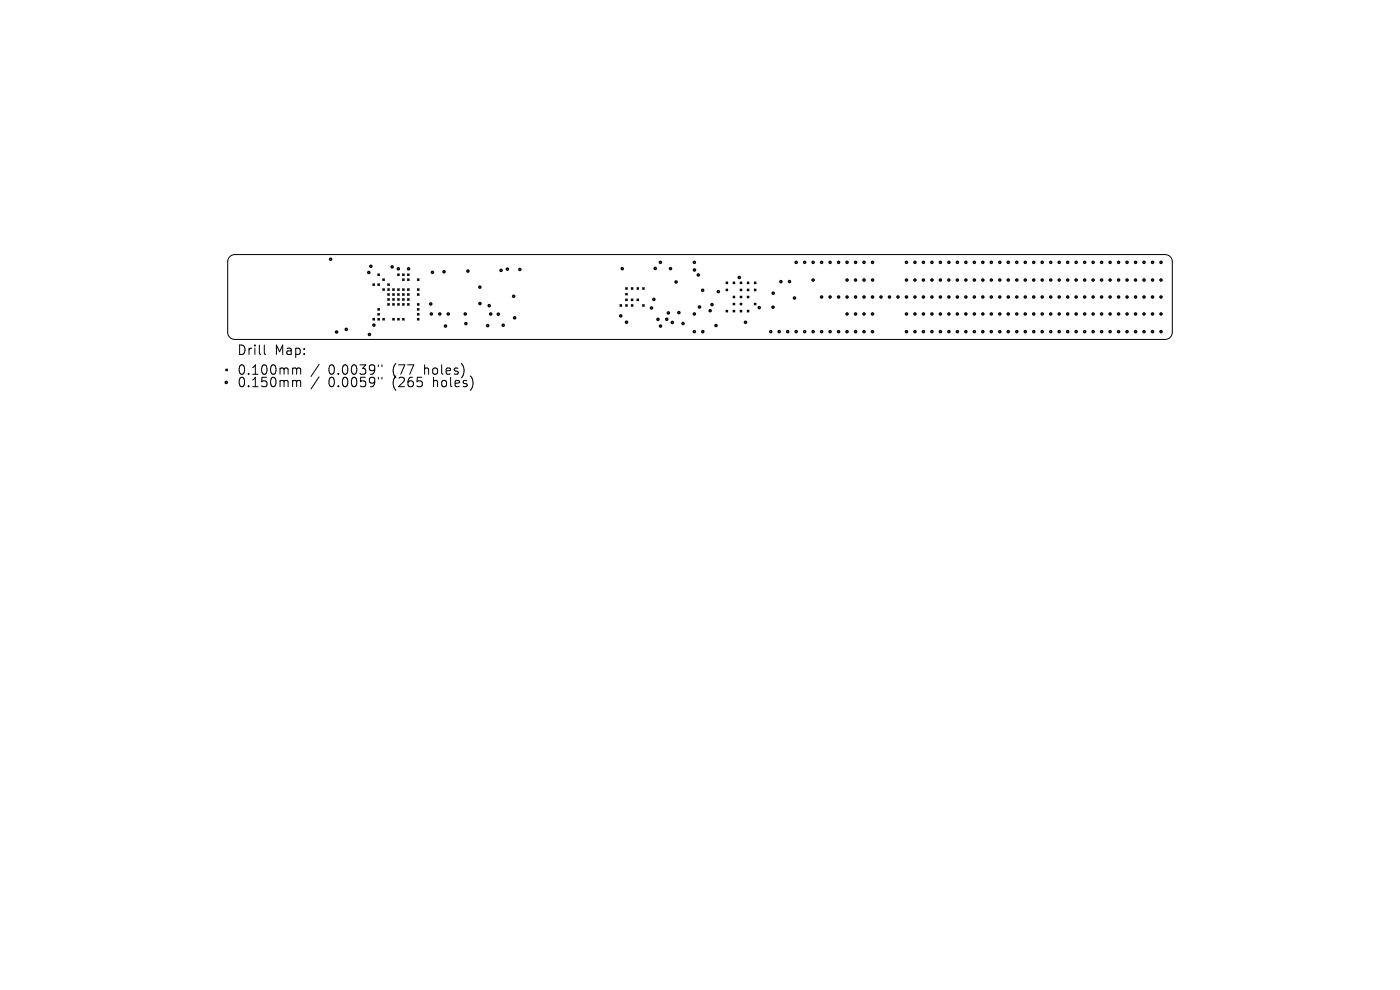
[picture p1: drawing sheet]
<svg xmlns="http://www.w3.org/2000/svg" width="297mm" height="210mm" viewBox="0 0 297 210" stroke-linecap="round" stroke-linejoin="round" font-family="sans-serif">
<defs><g id="words">
<g font-size="2.8">
<text x="50.2" y="75.6">Drill</text>
<text x="58.2" y="75.6">Map:</text>
<text x="50.2" y="79.8">0.100mm</text>
<text x="50.2" y="82.4">0.150mm</text>
<text x="69.7" y="79.8">0.0039&quot;</text>
<text x="69.7" y="82.4">0.0059&quot;</text>
<text x="83.4" y="79.8">(77</text>
<text x="83.4" y="82.4">(265</text>
<text x="90.3" y="79.8">holes)</text>
<text x="92.2" y="82.4">holes)</text>
</g>
</g></defs>
<g fill="none" stroke="#000" stroke-width=".21">
<path d="M48.8 54.4l1-.4h197.4a1.5 1.5 0 0 1 1.5 1.5v15a1.5 1.5 0 0 1-1.5 1.5h-197.4a1.5 1.5 0 0 1-1.5-1.5v-15l.2-.8zM56.1 73.2v1.7l.3 .3M62.4 78.1h.2l.3 .2M62.9 78.3l.3-.2 .5 .1 .1 1.2M62.9 78.3v1.1M67.7 77.3l-1.7 2.6M67.7 79.9l-1.7 2.6M80.3 77.4v.4M81 77.4v.4M62.4 80.7h.2l.3 .3M62.9 81v1M62.9 81l.3-.3 .5 .1 .1 1.2"/>
<path d="M80.3 80v.4M81 80v.4"/>
</g>
<g fill="none" stroke="#000" stroke-width=".3">
<path d="M80.2 58.1l.3 .3M80.5 58.1l-.3 .3M81.2 59.2l.3 .3M81.5 59.2l-.3 .3M84.4 58.1l.3 .3M84.7 58.1l-.3 .3M85.4 59.2l.3 .3M85.4 58.1l.3 .3M85.7 58.1l-.3 .3M85.7 59.2l-.3 .3M86.5 59.2l.3 .3M86.5 58.1l.3 .3"/>
<path d="M86.8 59.2l-.3 .3M86.8 58.1l-.3 .3M88.6 59.2l.3 .3M88.9 59.2l-.3 .3M154.1 59.9l.3 .3M154.4 59.9l-.3 .3M155.6 59.9l.3 .3M155.9 59.9l-.3 .3M157.1 59.9l.3 .3M157.4 59.9l-.3 .3M158.6 59.9l.3 .3M158.9 59.9l-.3 .3"/>
<path d="M160.1 59.9l.3 .3M160.4 59.9l-.3 .3M47.9 78.3l.3 .3M48.2 78.3l-.3 .3M79.1 60.2l.3 .3M79.1 67.6l.3 .3M79.4 60.2l-.3 .3M79.4 67.6l-.3 .3M80.2 60.2l.3 .3M80.2 65.5l.3 .3M80.2 66.5l.3 .3M80.2 67.6l.3 .3"/>
<path d="M80.5 66.5l-.3 .3M80.5 60.2l-.3 .3M80.5 65.5l-.3 .3M80.5 67.6l-.3 .3M81.2 61.3l.3 .3M81.2 67.6l.3 .3M81.5 61.3l-.3 .3M81.5 67.6l-.3 .3M82.3 63.4l.3 .3M82.3 60.2l.3 .3M82.3 62.3l.3 .3M82.3 61.3l.3 .3"/>
<path d="M82.3 64.4l.3 .3M82.6 64.4l-.3 .3M82.6 63.4l-.3 .3M82.6 60.2l-.3 .3M82.6 61.3l-.3 .3M82.6 62.3l-.3 .3M83.3 64.4l.3 .3M83.3 61.3l.3 .3M83.3 63.4l.3 .3M83.3 62.3l.3 .3M83.3 67.6l.3 .3M83.6 63.4l-.3 .3"/>
<path d="M83.6 62.3l-.3 .3M83.6 64.4l-.3 .3M83.6 61.3l-.3 .3M83.6 67.6l-.3 .3M84.4 62.3l.3 .3M84.4 64.4l.3 .3M84.4 63.4l.3 .3M84.4 61.3l.3 .3M84.4 67.6l.3 .3M84.7 62.3l-.3 .3M84.7 61.3l-.3 .3M84.7 63.4l-.3 .3"/>
<path d="M84.7 64.4l-.3 .3M84.7 67.6l-.3 .3M85.4 63.4l.3 .3M85.4 64.4l.3 .3M85.4 67.6l.3 .3M85.4 62.3l.3 .3M85.4 61.3l.3 .3M85.7 61.3l-.3 .3M85.7 62.3l-.3 .3M85.7 63.4l-.3 .3M85.7 64.4l-.3 .3M85.7 67.6l-.3 .3"/>
<path d="M86.5 64.4l.3 .3M86.5 63.4l.3 .3M86.5 62.3l.3 .3M86.5 61.3l.3 .3M86.8 61.3l-.3 .3M86.8 62.3l-.3 .3M86.8 64.4l-.3 .3M86.8 63.4l-.3 .3M88.6 66.5l.3 .3M88.6 67.6l.3 .3M88.6 62.3l.3 .3M88.6 65.5l.3 .3"/>
<path d="M88.6 61.3l.3 .3M88.6 64.4l.3 .3M88.9 62.3l-.3 .3M88.9 61.3l-.3 .3M88.9 64.4l-.3 .3M88.9 65.5l-.3 .3M88.9 66.5l-.3 .3M88.9 67.6l-.3 .3M131.6 64.7l.3 .3M131.9 64.7l-.3 .3M132.8 61.1l.3 .3M132.8 62.3l.3 .3"/>
<path d="M132.8 63.5l.3 .3M132.8 64.7l.3 .3M133.1 63.5l-.3 .3M133.1 61.1l-.3 .3M133.1 62.3l-.3 .3M133.1 64.7l-.3 .3M134 63.5l.3 .3M134 64.7l.3 .3M134 61.1l.3 .3M134.3 61.1l-.3 .3M134.3 63.5l-.3 .3M134.3 64.7l-.3 .3"/>
<path d="M135.2 63.5l.3 .3M135.2 61.1l.3 .3M135.5 61.1l-.3 .3M135.5 63.5l-.3 .3M136.4 64.7l.3 .3M136.4 61.1l.3 .3M136.7 61.1l-.3 .3M136.7 64.7l-.3 .3M154.1 61.4l.3 .3M154.1 65.9l.3 .3M154.4 61.4l-.3 .3M154.4 65.9l-.3 .3"/>
<path d="M155.6 62.9l.3 .3M155.6 64.4l.3 .3M155.6 65.9l.3 .3M155.9 64.4l-.3 .3M155.9 62.9l-.3 .3M155.9 65.9l-.3 .3M157.1 62.9l.3 .3M157.1 64.4l.3 .3M157.1 61.4l.3 .3M157.1 65.9l.3 .3M157.4 62.9l-.3 .3M157.4 61.4l-.3 .3"/>
<path d="M157.4 64.4l-.3 .3M157.4 65.9l-.3 .3M158.6 65.9l.3 .3M158.6 62.9l.3 .3M158.6 61.4l.3 .3M158.9 61.4l-.3 .3M158.9 62.9l-.3 .3M158.9 65.9l-.3 .3M160.1 64.4l.3 .3M160.1 61.4l.3 .3M160.4 61.4l-.3 .3M160.4 64.4l-.3 .3"/>
<circle cx="70.1" cy="55" r=".22"/>
<circle cx="78.2" cy="57.8" r=".23"/>
<circle cx="78.7" cy="56.5" r=".23"/>
<circle cx="83.2" cy="56.6" r=".23"/>
<circle cx="84.5" cy="57" r=".23"/>
<circle cx="86.7" cy="57" r=".23"/>
<circle cx="91.7" cy="57.8" r=".23"/>
<circle cx="94.2" cy="57.6" r=".23"/>
<circle cx="99.3" cy="57.5" r=".23"/>
<circle cx="106.3" cy="57.4" r=".23"/>
<circle cx="107.6" cy="57.1" r=".23"/>
<circle cx="110.3" cy="57.2" r=".23"/>
<circle cx="132" cy="57" r=".22"/>
<circle cx="139" cy="56.9" r=".22"/>
<circle cx="140.1" cy="55.7" r=".23"/>
<circle cx="142.2" cy="57" r=".22"/>
<circle cx="143.4" cy="59.8" r=".23"/>
<circle cx="147.3" cy="55.7" r=".22"/>
<circle cx="147.3" cy="57.3" r=".23"/>
<circle cx="148.1" cy="58.3" r=".22"/>
<circle cx="156.8" cy="58.9" r=".22"/>
<circle cx="165.7" cy="59.7" r=".22"/>
<circle cx="167.5" cy="59.7" r=".22"/>
<circle cx="168.9" cy="55.7" r=".23"/>
<circle cx="170.7" cy="55.7" r=".22"/>
<circle cx="172.5" cy="59.4" r=".23"/>
<circle cx="172.5" cy="55.7" r=".23"/>
<circle cx="174.3" cy="55.7" r=".23"/>
<circle cx="176.1" cy="55.7" r=".22"/>
<circle cx="177.9" cy="55.7" r=".23"/>
<circle cx="179.7" cy="59.4" r=".22"/>
<circle cx="179.7" cy="55.7" r=".22"/>
<circle cx="181.5" cy="59.4" r=".23"/>
<circle cx="181.5" cy="55.7" r=".23"/>
<circle cx="183.3" cy="59.4" r=".23"/>
<circle cx="183.3" cy="55.7" r=".23"/>
<circle cx="185.1" cy="59.4" r=".22"/>
<circle cx="185.1" cy="55.7" r=".22"/>
<circle cx="192.3" cy="59.4" r=".23"/>
<circle cx="192.3" cy="55.7" r=".23"/>
<circle cx="194.1" cy="59.4" r=".22"/>
<circle cx="194.1" cy="55.7" r=".22"/>
<circle cx="195.9" cy="59.4" r=".23"/>
<circle cx="195.9" cy="55.7" r=".23"/>
<circle cx="197.7" cy="59.4" r=".23"/>
<circle cx="197.7" cy="55.7" r=".23"/>
<circle cx="199.5" cy="59.4" r=".22"/>
<circle cx="199.5" cy="55.7" r=".22"/>
<circle cx="201.3" cy="59.4" r=".23"/>
<circle cx="201.3" cy="55.7" r=".23"/>
<circle cx="203.1" cy="59.4" r=".22"/>
<circle cx="203.1" cy="55.7" r=".22"/>
<circle cx="204.9" cy="59.4" r=".23"/>
<circle cx="204.9" cy="55.7" r=".23"/>
<circle cx="206.7" cy="59.4" r=".23"/>
<circle cx="206.7" cy="55.7" r=".23"/>
<circle cx="208.5" cy="59.4" r=".22"/>
<circle cx="208.5" cy="55.7" r=".22"/>
<circle cx="210.3" cy="59.4" r=".23"/>
<circle cx="210.3" cy="55.7" r=".23"/>
<circle cx="212.1" cy="59.4" r=".23"/>
<circle cx="212.1" cy="55.7" r=".23"/>
<circle cx="213.9" cy="59.4" r=".23"/>
<circle cx="213.9" cy="55.7" r=".23"/>
<circle cx="215.7" cy="59.4" r=".23"/>
<circle cx="215.7" cy="55.7" r=".23"/>
<circle cx="217.5" cy="59.4" r=".22"/>
<circle cx="217.5" cy="55.7" r=".22"/>
<circle cx="219.3" cy="59.4" r=".23"/>
<circle cx="219.3" cy="55.7" r=".23"/>
<circle cx="221.1" cy="59.4" r=".23"/>
<circle cx="221.1" cy="55.7" r=".23"/>
<circle cx="222.9" cy="59.4" r=".22"/>
<circle cx="222.9" cy="55.7" r=".22"/>
<circle cx="224.7" cy="59.4" r=".23"/>
<circle cx="224.7" cy="55.7" r=".23"/>
<circle cx="226.5" cy="59.4" r=".22"/>
<circle cx="226.5" cy="55.7" r=".22"/>
<circle cx="228.3" cy="59.4" r=".23"/>
<circle cx="228.3" cy="55.7" r=".23"/>
<circle cx="230.1" cy="59.4" r=".23"/>
<circle cx="230.1" cy="55.7" r=".23"/>
<circle cx="231.9" cy="59.4" r=".22"/>
<circle cx="231.9" cy="55.7" r=".22"/>
<circle cx="233.7" cy="59.4" r=".23"/>
<circle cx="233.7" cy="55.7" r=".23"/>
<circle cx="235.5" cy="59.4" r=".22"/>
<circle cx="235.5" cy="55.7" r=".22"/>
<circle cx="237.3" cy="59.4" r=".23"/>
<circle cx="237.3" cy="55.7" r=".23"/>
<circle cx="239.1" cy="59.4" r=".23"/>
<circle cx="239.1" cy="55.7" r=".23"/>
<circle cx="240.9" cy="59.4" r=".22"/>
<circle cx="240.9" cy="55.7" r=".22"/>
<circle cx="242.7" cy="59.4" r=".23"/>
<circle cx="242.7" cy="55.7" r=".23"/>
<circle cx="244.5" cy="59.4" r=".23"/>
<circle cx="244.5" cy="55.7" r=".23"/>
<circle cx="246.3" cy="59.4" r=".22"/>
<circle cx="246.3" cy="55.7" r=".22"/>
<circle cx="71.4" cy="70.4" r=".22"/>
<circle cx="73.5" cy="69.9" r=".22"/>
<circle cx="78.4" cy="71" r=".23"/>
<circle cx="79.3" cy="69" r=".23"/>
<circle cx="91.4" cy="64.5" r=".23"/>
<circle cx="91.5" cy="66.6" r=".22"/>
<circle cx="93.3" cy="66.6" r=".23"/>
<circle cx="94.5" cy="69.2" r=".22"/>
<circle cx="95.1" cy="66.6" r=".23"/>
<circle cx="98.7" cy="66.6" r=".23"/>
<circle cx="98.8" cy="68.6" r=".23"/>
<circle cx="101.8" cy="60.9" r=".22"/>
<circle cx="101.8" cy="64.4" r=".22"/>
<circle cx="103.5" cy="69.1" r=".23"/>
<circle cx="103.8" cy="64.8" r=".23"/>
<circle cx="104.1" cy="66.6" r=".23"/>
<circle cx="105.7" cy="66.6" r=".22"/>
<circle cx="106.8" cy="69" r=".22"/>
<circle cx="109" cy="62.8" r=".22"/>
<circle cx="109.2" cy="67.4" r=".23"/>
<circle cx="131.7" cy="67" r=".22"/>
<circle cx="132.9" cy="68.3" r=".22"/>
<circle cx="138.2" cy="65.3" r=".23"/>
<circle cx="138.7" cy="63.5" r=".22"/>
<circle cx="139.6" cy="67.7" r=".22"/>
<circle cx="140.1" cy="69.2" r=".22"/>
<circle cx="141.5" cy="67.7" r=".22"/>
<circle cx="141.8" cy="66.4" r=".23"/>
<circle cx="142.6" cy="68.4" r=".22"/>
<circle cx="144" cy="66.3" r=".22"/>
<circle cx="144.9" cy="68.6" r=".22"/>
<circle cx="147.3" cy="70.4" r=".22"/>
<circle cx="147.3" cy="66.6" r=".22"/>
<circle cx="148.4" cy="65.1" r=".22"/>
<circle cx="149.1" cy="61.6" r=".22"/>
<circle cx="149.1" cy="70.4" r=".23"/>
<circle cx="150.7" cy="65.9" r=".22"/>
<circle cx="151" cy="64.6" r=".22"/>
<circle cx="151.9" cy="69" r=".22"/>
<circle cx="152.4" cy="61.9" r=".23"/>
<circle cx="158.2" cy="68.4" r=".23"/>
<circle cx="161.1" cy="65.3" r=".23"/>
<circle cx="163.5" cy="70.4" r=".23"/>
<circle cx="164" cy="65.2" r=".23"/>
<circle cx="164" cy="62.2" r=".22"/>
<circle cx="165.3" cy="70.4" r=".23"/>
<circle cx="167.1" cy="70.4" r=".22"/>
<circle cx="168.5" cy="63.2" r=".23"/>
<circle cx="168.9" cy="70.4" r=".23"/>
<circle cx="170.7" cy="70.4" r=".22"/>
<circle cx="172.5" cy="70.4" r=".23"/>
<circle cx="174.3" cy="70.4" r=".23"/>
<circle cx="174.3" cy="63" r=".23"/>
<circle cx="176.1" cy="70.4" r=".22"/>
<circle cx="176.1" cy="63" r=".22"/>
<circle cx="177.9" cy="70.4" r=".23"/>
<circle cx="177.9" cy="63" r=".23"/>
<circle cx="179.7" cy="70.4" r=".22"/>
<circle cx="179.7" cy="66.6" r=".22"/>
<circle cx="179.7" cy="63" r=".22"/>
<circle cx="181.5" cy="70.4" r=".23"/>
<circle cx="181.5" cy="66.6" r=".23"/>
<circle cx="181.5" cy="63" r=".23"/>
<circle cx="183.3" cy="70.4" r=".23"/>
<circle cx="183.3" cy="66.6" r=".23"/>
<circle cx="183.3" cy="63" r=".23"/>
<circle cx="185.1" cy="70.4" r=".22"/>
<circle cx="185.1" cy="66.6" r=".22"/>
<circle cx="185.1" cy="63" r=".22"/>
<circle cx="186.9" cy="63" r=".23"/>
<circle cx="188.7" cy="63" r=".23"/>
<circle cx="190.5" cy="63" r=".22"/>
<circle cx="192.3" cy="70.4" r=".23"/>
<circle cx="192.3" cy="66.6" r=".23"/>
<circle cx="192.3" cy="63" r=".23"/>
<circle cx="194.1" cy="70.4" r=".22"/>
<circle cx="194.1" cy="66.6" r=".22"/>
<circle cx="194.1" cy="63" r=".22"/>
<circle cx="195.9" cy="70.4" r=".23"/>
<circle cx="195.9" cy="66.6" r=".23"/>
<circle cx="195.9" cy="63" r=".23"/>
<circle cx="197.7" cy="70.4" r=".23"/>
<circle cx="197.7" cy="66.6" r=".23"/>
<circle cx="197.7" cy="63" r=".23"/>
<circle cx="199.5" cy="70.4" r=".22"/>
<circle cx="199.5" cy="66.6" r=".22"/>
<circle cx="199.5" cy="63" r=".22"/>
<circle cx="201.3" cy="70.4" r=".23"/>
<circle cx="201.3" cy="66.6" r=".23"/>
<circle cx="201.3" cy="63" r=".23"/>
<circle cx="203.1" cy="70.4" r=".22"/>
<circle cx="203.1" cy="66.6" r=".22"/>
<circle cx="203.1" cy="63" r=".22"/>
<circle cx="204.9" cy="70.4" r=".23"/>
<circle cx="204.9" cy="66.6" r=".23"/>
<circle cx="204.9" cy="63" r=".23"/>
<circle cx="206.7" cy="70.4" r=".23"/>
<circle cx="206.7" cy="66.6" r=".23"/>
<circle cx="206.7" cy="63" r=".23"/>
<circle cx="208.5" cy="70.4" r=".22"/>
<circle cx="208.5" cy="66.6" r=".22"/>
<circle cx="208.5" cy="63" r=".22"/>
<circle cx="210.3" cy="70.4" r=".23"/>
<circle cx="210.3" cy="66.6" r=".23"/>
<circle cx="210.3" cy="63" r=".23"/>
<circle cx="212.1" cy="70.4" r=".23"/>
<circle cx="212.1" cy="66.6" r=".23"/>
<circle cx="212.1" cy="63" r=".23"/>
<circle cx="213.9" cy="70.4" r=".23"/>
<circle cx="213.9" cy="66.6" r=".23"/>
<circle cx="213.9" cy="63" r=".23"/>
<circle cx="215.7" cy="70.4" r=".23"/>
<circle cx="215.7" cy="66.6" r=".23"/>
<circle cx="215.7" cy="63" r=".23"/>
<circle cx="217.5" cy="70.4" r=".22"/>
<circle cx="217.5" cy="66.6" r=".22"/>
<circle cx="217.5" cy="63" r=".22"/>
<circle cx="219.3" cy="70.4" r=".23"/>
<circle cx="219.3" cy="66.6" r=".23"/>
<circle cx="219.3" cy="63" r=".23"/>
<circle cx="221.1" cy="70.4" r=".23"/>
<circle cx="221.1" cy="66.6" r=".23"/>
<circle cx="221.1" cy="63" r=".23"/>
<circle cx="222.9" cy="70.4" r=".22"/>
<circle cx="222.9" cy="66.6" r=".22"/>
<circle cx="222.9" cy="63" r=".22"/>
<circle cx="224.7" cy="70.4" r=".23"/>
<circle cx="224.7" cy="66.6" r=".23"/>
<circle cx="224.7" cy="63" r=".23"/>
<circle cx="226.5" cy="70.4" r=".22"/>
<circle cx="226.5" cy="66.6" r=".22"/>
<circle cx="226.5" cy="63" r=".22"/>
<circle cx="228.3" cy="70.4" r=".23"/>
<circle cx="228.3" cy="66.6" r=".23"/>
<circle cx="228.3" cy="63" r=".23"/>
<circle cx="230.1" cy="70.4" r=".23"/>
<circle cx="230.1" cy="66.6" r=".23"/>
<circle cx="230.1" cy="63" r=".23"/>
<circle cx="231.9" cy="70.4" r=".22"/>
<circle cx="231.9" cy="66.6" r=".22"/>
<circle cx="231.9" cy="63" r=".22"/>
<circle cx="233.7" cy="70.4" r=".23"/>
<circle cx="233.7" cy="66.6" r=".23"/>
<circle cx="233.7" cy="63" r=".23"/>
<circle cx="235.5" cy="70.4" r=".22"/>
<circle cx="235.5" cy="66.6" r=".22"/>
<circle cx="235.5" cy="63" r=".23"/>
<circle cx="237.3" cy="70.4" r=".23"/>
<circle cx="237.3" cy="66.6" r=".23"/>
<circle cx="237.3" cy="63" r=".23"/>
<circle cx="239.1" cy="70.4" r=".23"/>
<circle cx="239.1" cy="66.6" r=".23"/>
<circle cx="239.1" cy="63" r=".23"/>
<circle cx="240.9" cy="70.4" r=".22"/>
<circle cx="240.9" cy="66.6" r=".22"/>
<circle cx="240.9" cy="63" r=".22"/>
<circle cx="242.7" cy="70.4" r=".23"/>
<circle cx="242.7" cy="66.6" r=".23"/>
<circle cx="242.7" cy="63" r=".23"/>
<circle cx="244.5" cy="70.4" r=".23"/>
<circle cx="244.5" cy="66.6" r=".23"/>
<circle cx="244.5" cy="63" r=".23"/>
<circle cx="246.3" cy="70.4" r=".22"/>
<circle cx="246.3" cy="66.6" r=".22"/>
<circle cx="246.3" cy="63" r=".22"/>
<circle cx="48" cy="81.1" r=".22"/>
</g>
<use href="#words"/>
</svg>
